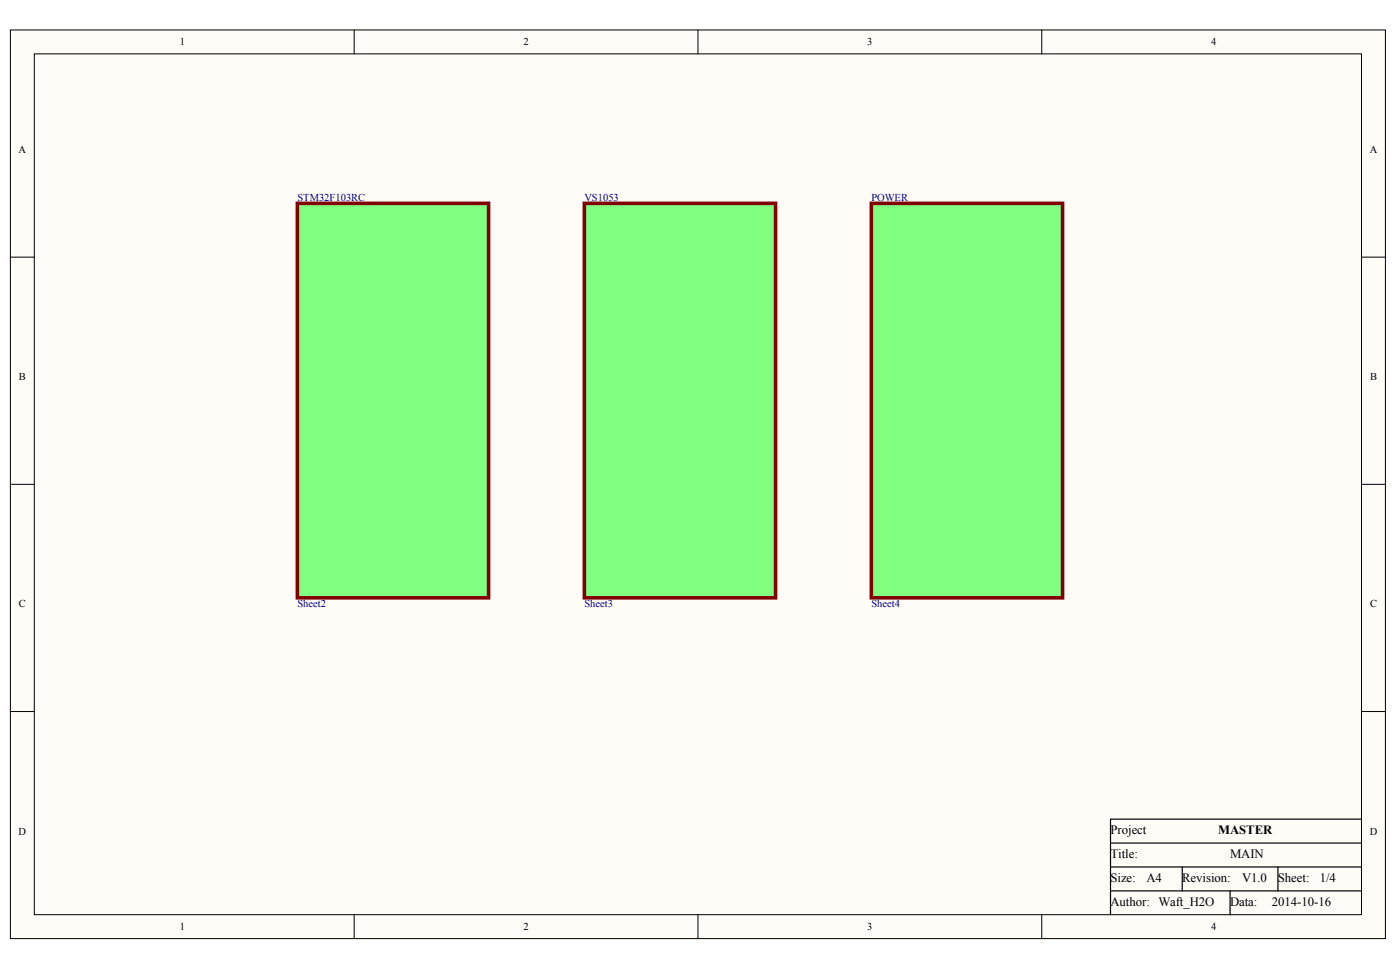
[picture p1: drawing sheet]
<svg xmlns="http://www.w3.org/2000/svg" width="284mm" height="197mm" viewBox="0 0 284 197" stroke-linecap="round" stroke-linejoin="round" font-family="sans-serif">
<defs><g id="words">
<g font-size="2.6">
<text x="225.3" y="174">Title:</text>
<text x="225.3" y="169.1">Project</text>
<text x="247.1" y="169.1">MASTER</text>
<text x="249.5" y="174">MAIN</text>
<text x="225.3" y="178.8">Size:</text>
<text x="232.5" y="178.8">A4</text>
<text x="239.8" y="178.8">Revision:</text>
<text x="251.9" y="178.8">V1.0</text>
<text x="259.2" y="178.8">Sheet:</text>
<text x="267.7" y="178.8">1/4</text>
<text x="225.3" y="183.6">Author: Waft_H2O</text>
<text x="249.5" y="183.6">Data:</text>
<text x="258" y="183.6">2014-10-16</text>
</g>
<g font-size="2.1">
<text x="36.5" y="9.2">1</text>
<text x="106.2" y="9.2">2</text>
<text x="175.9" y="9.2">3</text>
<text x="245.7" y="9.2">4</text>
<text x="3.8" y="31">A</text>
<text x="277.9" y="31">A</text>
<text x="3.8" y="77.1">B</text>
<text x="277.9" y="77.1">B</text>
<text x="3.8" y="123.1">C</text>
<text x="277.9" y="123.1">C</text>
<text x="3.8" y="169.2">D</text>
<text x="277.9" y="169.2">D</text>
<text x="36.5" y="188.6">1</text>
<text x="106.2" y="188.6">2</text>
<text x="175.9" y="188.6">3</text>
<text x="245.7" y="188.6">4</text>
</g>
<g font-size="2.1" fill="#000080">
<text x="60.3" y="40.7">STM32F103RC</text>
<text x="118.5" y="40.7">VS1053</text>
<text x="176.8" y="40.7">POWER</text>
<text x="60.3" y="123.1">Sheet2</text>
<text x="118.5" y="123.1">Sheet3</text>
<text x="176.8" y="123.1">Sheet4</text>
</g>
</g></defs>
<g fill="#fffcf8" stroke="#000" stroke-width=".2">
<path d="M2.1 6.1h278.9v184.2h-278.9z"/>
<path d="M7 10.9h269.2v174.5h-269.2z"/>
</g>
<path d="M71.8 6.1v4.8M141.6 6.1v4.8M211.3 6.1v4.8M2.1 52.1h4.9M276.2 52.1h4.9M2.1 98.2h4.9M276.2 98.2h4.9M2.1 144.2h4.9M276.2 144.2h4.9M71.8 185.5v4.8M141.6 185.5v4.8M211.3 185.5v4.8" fill="none" stroke="#000" stroke-width=".2"/>
<g fill="#80ff80" stroke="#800000" stroke-width=".73">
<path d="M60.3 41.2h38.8v80h-38.8z"/>
<path d="M118.5 41.2h38.8v80h-38.8z"/>
<path d="M176.8 41.2h38.7v80h-38.7z"/>
</g>
<path d="M225.3 175.8h50.9M225.3 170.9h50.9M239.8 175.8v4.8M259.2 175.8v4.8M276.2 166.1h-50.9v19.4M225.3 180.6h50.9M249.5 180.6v4.9" fill="none" stroke="#000" stroke-width=".24"/>
<use href="#words"/>
</svg>
